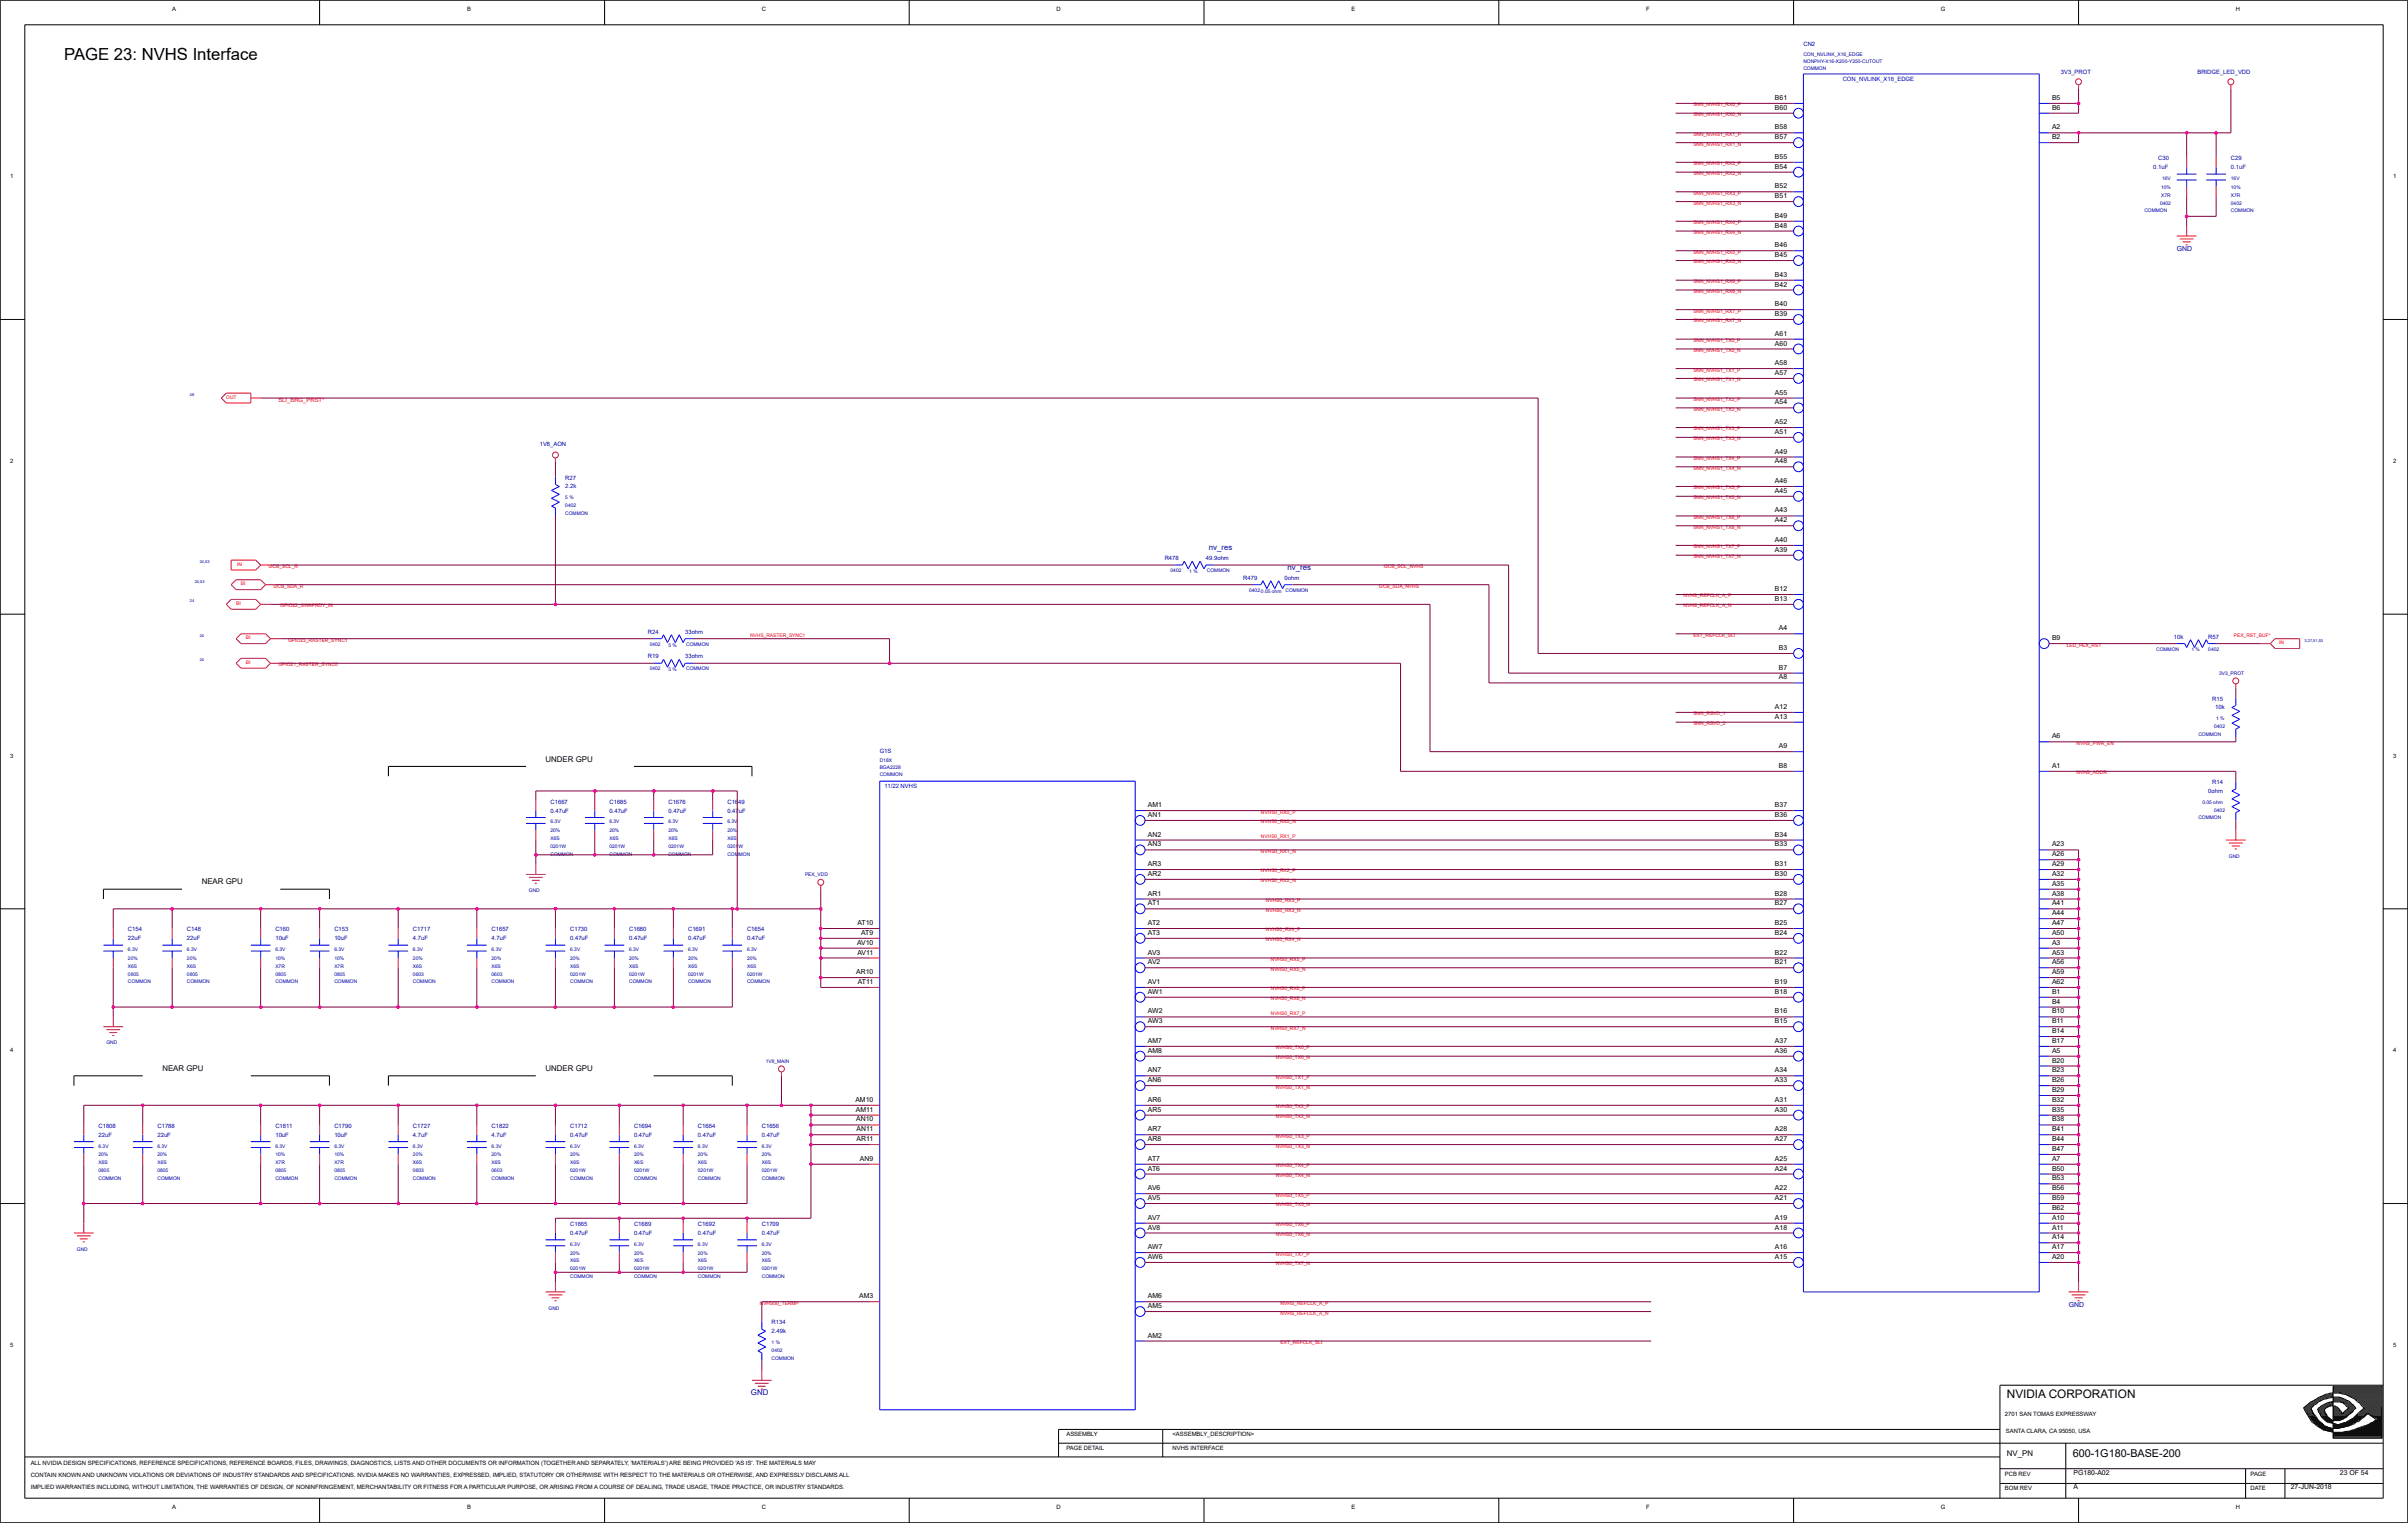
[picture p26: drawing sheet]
<svg xmlns="http://www.w3.org/2000/svg" width="158mm" height="100mm" viewBox="0 0 158 100" stroke-linecap="round" stroke-linejoin="round" font-family="sans-serif">
<defs><g id="words">
<text font-size="1.1" x="4.2" y="4">PAGE 23: NVHS Interface</text>
<text font-size=".8" x="131.7" y="91.8">NVIDIA CORPORATION</text>
<text font-size=".7" x="136.1" y="95.7">600-1G180-BASE-200</text>
<g font-size=".5">
<text x="116.5" y="11.1">B54</text>
<text x="116.5" y="10.4">B55</text>
<text x="116.5" y="9.1">B57</text>
<text x="116.5" y="8.5">B58</text>
<text x="116.5" y="7.2">B60</text>
<text x="116.5" y="6.6">B61</text>
<text x="134.7" y="9.1">B2</text>
<text x="134.7" y="8.5">A2</text>
<text x="134.7" y="7.2">B6</text>
<text x="134.7" y="6.6">B5</text>
<text x="116.5" y="16.9">B45</text>
<text x="116.5" y="16.2">B46</text>
<text x="116.5" y="14.9">B48</text>
<text x="116.5" y="14.3">B49</text>
<text x="116.5" y="13">B51</text>
<text x="116.5" y="12.4">B52</text>
<text x="116.5" y="24">A58</text>
<text x="116.5" y="22.7">A60</text>
<text x="116.5" y="22">A61</text>
<text x="116.5" y="20.8">B39</text>
<text x="116.5" y="20.1">B40</text>
<text x="116.5" y="18.8">B42</text>
<text x="116.5" y="18.2">B43</text>
<text x="116.5" y="29.8">A49</text>
<text x="116.5" y="28.5">A51</text>
<text x="116.5" y="27.9">A52</text>
<text x="116.5" y="26.6">A54</text>
<text x="116.5" y="25.9">A55</text>
<text x="116.5" y="24.6">A57</text>
<text x="116.5" y="35.6">A40</text>
<text x="116.5" y="34.3">A42</text>
<text x="116.5" y="33.7">A43</text>
<text x="116.5" y="32.4">A45</text>
<text x="116.5" y="31.7">A46</text>
<text x="116.5" y="30.4">A48</text>
<text x="116.5" y="39.5">B13</text>
<text x="116.5" y="38.8">B12</text>
<text x="116.5" y="36.2">A39</text>
<text x="116.8" y="41.4">A4</text>
<text x="116.5" y="47.2">A13</text>
<text x="116.5" y="46.6">A12</text>
<text x="116.8" y="44.6">A8</text>
<text x="116.8" y="44">B7</text>
<text x="116.8" y="42.7">B3</text>
<text x="134.7" y="42">B9</text>
<text x="35.8" y="50">UNDER GPU</text>
<text x="75.4" y="53.7">AN1</text>
<text x="75.4" y="53">AM1</text>
<text x="116.5" y="53.7">B36</text>
<text x="116.5" y="53">B37</text>
<text x="116.8" y="50.4">B8</text>
<text x="116.8" y="49.1">A9</text>
<text x="134.7" y="50.4">A1</text>
<text x="134.7" y="48.5">A6</text>
<text x="13.2" y="58.1">NEAR GPU</text>
<text x="75.4" y="59.5">AT1</text>
<text x="75.4" y="58.8">AR1</text>
<text x="75.4" y="57.5">AR2</text>
<text x="75.4" y="56.9">AR3</text>
<text x="75.4" y="55.6">AN3</text>
<text x="75.4" y="54.9">AN2</text>
<text x="116.5" y="59.5">B27</text>
<text x="116.5" y="58.8">B28</text>
<text x="116.5" y="57.5">B30</text>
<text x="116.5" y="56.9">B31</text>
<text x="116.5" y="55.6">B33</text>
<text x="116.5" y="54.9">B34</text>
<text x="134.7" y="59.5">A41</text>
<text x="134.7" y="58.8">A38</text>
<text x="134.7" y="58.2">A35</text>
<text x="134.7" y="57.5">A32</text>
<text x="134.7" y="56.9">A29</text>
<text x="134.7" y="56.2">A26</text>
<text x="134.7" y="55.6">A23</text>
<text x="56.2" y="64">AR10</text>
<text x="56.3" y="62">AV10</text>
<text x="56.3" y="60.8">AT10</text>
<text x="56.3" y="62.7">AV11</text>
<text x="56.3" y="64.6">AT11</text>
<text x="56.5" y="61.4">AT9</text>
<text x="75.4" y="65.3">AW1</text>
<text x="75.4" y="64.6">AV1</text>
<text x="75.4" y="63.3">AV2</text>
<text x="75.4" y="62.7">AV3</text>
<text x="75.4" y="61.4">AT3</text>
<text x="75.4" y="60.8">AT2</text>
<text x="116.5" y="65.3">B18</text>
<text x="116.5" y="64.6">B19</text>
<text x="116.5" y="63.3">B21</text>
<text x="116.5" y="62.7">B22</text>
<text x="116.5" y="61.4">B24</text>
<text x="116.5" y="60.8">B25</text>
<text x="134.7" y="65.9">B4</text>
<text x="134.7" y="65.3">B1</text>
<text x="134.7" y="64.6">A62</text>
<text x="134.7" y="64">A59</text>
<text x="134.7" y="63.3">A56</text>
<text x="134.7" y="62.7">A53</text>
<text x="134.7" y="62">A3</text>
<text x="134.7" y="61.4">A50</text>
<text x="134.7" y="60.8">A47</text>
<text x="134.7" y="60.1">A44</text>
<text x="10.7" y="70.3">NEAR GPU</text>
<text x="35.8" y="70.3">UNDER GPU</text>
<text x="75.4" y="71.1">AN6</text>
<text x="75.4" y="70.4">AN7</text>
<text x="75.4" y="69.1">AM8</text>
<text x="75.4" y="68.5">AM7</text>
<text x="75.4" y="67.2">AW3</text>
<text x="75.4" y="66.6">AW2</text>
<text x="116.5" y="71.1">A33</text>
<text x="116.5" y="70.4">A34</text>
<text x="116.5" y="69.1">A36</text>
<text x="116.5" y="68.5">A37</text>
<text x="116.5" y="67.2">B15</text>
<text x="116.5" y="66.6">B16</text>
<text x="134.7" y="71.7">B29</text>
<text x="134.7" y="71.1">B26</text>
<text x="134.7" y="70.4">B23</text>
<text x="134.7" y="69.8">B20</text>
<text x="134.7" y="69.1">A5</text>
<text x="134.7" y="68.5">B17</text>
<text x="134.7" y="67.8">B14</text>
<text x="134.7" y="67.2">B11</text>
<text x="134.7" y="66.6">B10</text>
<text x="56.2" y="72.4">AM10</text>
<text x="56.2" y="73">AM11</text>
<text x="56.2" y="73.7">AN10</text>
<text x="56.2" y="74.9">AR11</text>
<text x="56.2" y="74.3">AN11</text>
<text x="56.5" y="76.2">AN9</text>
<text x="75.4" y="76.9">AT6</text>
<text x="75.4" y="76.2">AT7</text>
<text x="75.4" y="74.9">AR8</text>
<text x="75.4" y="74.3">AR7</text>
<text x="75.4" y="73">AR5</text>
<text x="75.4" y="72.4">AR6</text>
<text x="116.5" y="76.9">A24</text>
<text x="116.5" y="76.2">A25</text>
<text x="116.5" y="74.9">A27</text>
<text x="116.5" y="74.3">A28</text>
<text x="116.5" y="73">A30</text>
<text x="116.5" y="72.4">A31</text>
<text x="134.7" y="77.5">B53</text>
<text x="134.7" y="76.9">B50</text>
<text x="134.7" y="76.2">A7</text>
<text x="134.7" y="75.6">B47</text>
<text x="134.7" y="74.9">B44</text>
<text x="134.7" y="74.3">B41</text>
<text x="134.7" y="73.7">B38</text>
<text x="134.7" y="73">B35</text>
<text x="134.7" y="72.4">B32</text>
<text x="75.4" y="82.7">AW6</text>
<text x="75.4" y="82">AW7</text>
<text x="75.4" y="80.7">AV8</text>
<text x="75.4" y="80.1">AV7</text>
<text x="75.4" y="78.8">AV5</text>
<text x="75.4" y="78.2">AV6</text>
<text x="116.5" y="82.7">A15</text>
<text x="116.5" y="82">A16</text>
<text x="116.5" y="80.7">A18</text>
<text x="116.5" y="80.1">A19</text>
<text x="116.5" y="78.8">A21</text>
<text x="116.5" y="78.2">A22</text>
<text x="134.7" y="82.7">A20</text>
<text x="134.7" y="82">A17</text>
<text x="134.7" y="81.4">A14</text>
<text x="134.7" y="80.7">A11</text>
<text x="134.7" y="80.1">A10</text>
<text x="134.7" y="79.5">B62</text>
<text x="134.7" y="78.8">B59</text>
<text x="134.7" y="78.2">B56</text>
<text x="56.4" y="85.3">AM3</text>
<text x="75.4" y="87.8">AM2</text>
<text x="75.4" y="85.9">AM5</text>
<text x="75.4" y="85.3">AM6</text>
<text x="131.7" y="95.6">NV_PN</text>
<text x="136.1" y="97.8">A</text>
<text x="136.1" y="96.8">PG180-A02</text>
<text x="150.4" y="97.8">27-JUN-2018</text>
<text x="153.6" y="96.8">23 OF 54</text>
</g>
<g font-size=".5" fill="#0000a0">
<text x="142.9" y="16.5">GND</text>
<text x="79.4" y="36.1">nv_res</text>
<text x="84.5" y="37.4">nv_res</text>
<text x="135.8" y="85.8">GND</text>
<text x="49.3" y="91.6">GND</text>
</g>
<g font-size=".4">
<text x="11.3" y=".7">A</text>
<text x="30.7" y=".7">B</text>
<text x="50" y=".7">C</text>
<text x="69.4" y=".7">D</text>
<text x="88.7" y=".7">E</text>
<text x="108.1" y=".7">F</text>
<text x="127.4" y=".7">G</text>
<text x="146.8" y=".7">H</text>
<text x=".7" y="11.7">1</text>
<text x="157.1" y="11.7">1</text>
<text x=".7" y="30.4">2</text>
<text x="157.1" y="30.4">2</text>
<text x=".7" y="49.8">3</text>
<text x="157.1" y="49.8">3</text>
<text x=".7" y="69.1">4</text>
<text x="157.1" y="69.1">4</text>
<text x=".7" y="88.5">5</text>
<text x="157.1" y="88.5">5</text>
<text x="70" y="95.2">PAGE DETAIL</text>
<text x="70" y="94.3">ASSEMBLY</text>
<text x="77" y="94.3">&lt;ASSEMBLY_DESCRIPTION&gt;</text>
<text x="77" y="95.2">NVHS INTERFACE</text>
<text x="131.6" y="93">2701 SAN TOMAS EXPRESSWAY</text>
<text x="131.7" y="94.1">SANTA CLARA, CA 95050, USA</text>
<text x="2" y="97">CONTAIN KNOWN AND UNKNOWN VIOLATIONS OR DEVIATIONS OF INDUSTRY STANDARDS AND SPECIFICATIONS. NVIDIA MAKES NO WARRANTIES, EXPRESSED, IMPLIED, STATUTORY OR OTHERWISE WITH RESPECT TO THE MATERIALS OR OTHERWISE, AND EXPRESSLY DISCLAIMS ALL</text>
<text x="2" y="96.2">ALL NVIDIA DESIGN SPECIFICATIONS, REFERENCE SPECIFICATIONS, REFERENCE BOARDS, FILES, DRAWINGS, DIAGNOSTICS, LISTS AND OTHER DOCUMENTS OR INFORMATION (TOGETHER AND SEPARATELY, 'MATERIALS') ARE BEING PROVIDED 'AS IS'. THE MATERIALS MAY</text>
<text x="2" y="97.8">IMPLIED WARRANTIES INCLUDING, WITHOUT LIMITATION, THE WARRANTIES OF DESIGN, OF NONINFRINGEMENT, MERCHANTABILITY OR FITNESS FOR A PARTICULAR PURPOSE, OR ARISING FROM A COURSE OF DEALING, TRADE USAGE, TRADE PRACTICE, OR INDUSTRY STANDARDS.</text>
<text x="11.3" y="99.1">A</text>
<text x="30.7" y="99.1">B</text>
<text x="50" y="99.1">C</text>
<text x="69.4" y="99.1">D</text>
<text x="88.7" y="99.1">E</text>
<text x="108.1" y="99.1">F</text>
<text x="127.4" y="99.1">G</text>
<text x="131.6" y="97.9">BOM REV</text>
<text x="131.6" y="96.9">PCB REV</text>
<text x="146.8" y="99.1">H</text>
<text x="147.7" y="96.9">PAGE</text>
<text x="147.7" y="97.9">DATE</text>
</g>
<g font-size=".4" fill="#0000a0">
<text x="118.4" y="3">CN2</text>
<text x="135.3" y="4.9">3V3_PROT</text>
<text x="144.3" y="4.9">BRIDGE_LED_VDD</text>
<text x="141.4" y="11.1">0.1uF</text>
<text x="141.7" y="10.5">C30</text>
<text x="146.4" y="10.5">C29</text>
<text x="146.4" y="11.1">0.1uF</text>
<text x="35.4" y="29.3">1V8_AON</text>
<text x="37.1" y="31.5">R27</text>
<text x="37.1" y="32.1">2.2k</text>
<text x="42.5" y="41.6">R24</text>
<text x="45" y="41.6">33ohm</text>
<text x="76.5" y="36.8">R478</text>
<text x="79.2" y="36.8">49.9ohm</text>
<text x="81.6" y="38.1">R479</text>
<text x="84.3" y="38.1">0ohm</text>
<text x="142.7" y="41.9">10k</text>
<text x="145" y="41.9">R57</text>
<text x="42.5" y="43.2">R19</text>
<text x="45" y="43.2">33ohm</text>
<text x="145.2" y="46">R15</text>
<text x="145.4" y="46.6">10k</text>
<text x="36.1" y="52.8">C1667</text>
<text x="36.1" y="53.4">0.47uF</text>
<text x="40" y="52.8">C1685</text>
<text x="40" y="53.4">0.47uF</text>
<text x="43.9" y="52.8">C1676</text>
<text x="43.9" y="53.4">0.47uF</text>
<text x="47.8" y="52.8">C1649</text>
<text x="47.8" y="53.4">0.47uF</text>
<text x="57.8" y="49.4">G1S</text>
<text x="145" y="52.1">0ohm</text>
<text x="145.2" y="51.5">R14</text>
<text x="8.4" y="61.2">C154</text>
<text x="8.4" y="61.8">22uF</text>
<text x="12.3" y="61.2">C148</text>
<text x="12.3" y="61.8">22uF</text>
<text x="18.1" y="61.2">C160</text>
<text x="18.1" y="61.8">10uF</text>
<text x="21.9" y="61.2">C153</text>
<text x="21.9" y="61.8">10uF</text>
<text x="27.1" y="61.2">C1717</text>
<text x="27.1" y="61.8">4.7uF</text>
<text x="32.3" y="61.2">C1657</text>
<text x="32.3" y="61.8">4.7uF</text>
<text x="37.4" y="61.2">C1730</text>
<text x="37.4" y="61.8">0.47uF</text>
<text x="41.3" y="61.2">C1680</text>
<text x="41.3" y="61.8">0.47uF</text>
<text x="45.2" y="61.2">C1691</text>
<text x="45.2" y="61.8">0.47uF</text>
<text x="49" y="61.2">C1654</text>
<text x="49" y="61.8">0.47uF</text>
<text x="6.5" y="74.1">C1808</text>
<text x="6.5" y="74.7">22uF</text>
<text x="10.3" y="74.1">C1788</text>
<text x="10.3" y="74.7">22uF</text>
<text x="18.1" y="74.1">C1811</text>
<text x="18.1" y="74.7">10uF</text>
<text x="21.9" y="74.1">C1790</text>
<text x="21.9" y="74.7">10uF</text>
<text x="27.1" y="74.1">C1727</text>
<text x="27.1" y="74.7">4.7uF</text>
<text x="32.3" y="74.1">C1822</text>
<text x="32.3" y="74.7">4.7uF</text>
<text x="37.4" y="74.1">C1712</text>
<text x="37.4" y="74.7">0.47uF</text>
<text x="41.6" y="74.1">C1694</text>
<text x="41.6" y="74.7">0.47uF</text>
<text x="45.8" y="74.1">C1664</text>
<text x="45.8" y="74.7">0.47uF</text>
<text x="50" y="74.1">C1656</text>
<text x="50" y="74.7">0.47uF</text>
<text x="37.4" y="80.5">C1665</text>
<text x="37.4" y="81.1">0.47uF</text>
<text x="41.6" y="80.5">C1689</text>
<text x="41.6" y="81.1">0.47uF</text>
<text x="45.8" y="80.5">C1692</text>
<text x="45.8" y="81.1">0.47uF</text>
<text x="50" y="80.5">C1709</text>
<text x="50" y="81.1">0.47uF</text>
<text x="50.7" y="87">R134</text>
<text x="50.7" y="87.6">2.49k</text>
</g>
<g font-size=".4" fill="#00f">
<text x="121" y="5.3">CON_NVLINK_X16_EDGE</text>
<text x="58.1" y="51.8">11/22 NVHS</text>
</g>
<text font-size=".4" fill="#f00" x="18.3" y="26.4">SLI_BRG_PRST*</text>
<g font-size=".3" fill="#0000a0">
<text x="118.4" y="4.6">COMMON</text>
<text x="118.4" y="4.1">NONPHY-X16-X200-Y250-CUTOUT</text>
<text x="118.4" y="3.7">CON_NVLINK_X16_EDGE</text>
<text x="141.9" y="11.8">16V</text>
<text x="146.4" y="11.8">16V</text>
<text x="140.8" y="13.9">COMMON</text>
<text x="141.8" y="13.4">0402</text>
<text x="141.9" y="12.9">X7R</text>
<text x="141.9" y="12.4">10%</text>
<text x="146.4" y="13.9">COMMON</text>
<text x="146.4" y="13.4">0402</text>
<text x="146.4" y="12.4">10%</text>
<text x="146.4" y="12.9">X7R</text>
<text x="12.5" y="26">48</text>
<text x="37.1" y="33.8">COMMON</text>
<text x="37.1" y="33.3">0402</text>
<text x="37.1" y="32.8">5 %</text>
<text x="12.5" y="39.6">24</text>
<text x="12.8" y="38.3">24,53</text>
<text x="13.1" y="37">24,53</text>
<text x="13.1" y="41.8">24</text>
<text x="76.8" y="37.6">0402</text>
<text x="78.1" y="37.6">1 %</text>
<text x="79.2" y="37.6">COMMON</text>
<text x="82" y="38.8">0402</text>
<text x="82.8" y="38.9">0.05 ohm</text>
<text x="84.4" y="38.8">COMMON</text>
<text x="13.1" y="43.4">24</text>
<text x="42.7" y="44">0402</text>
<text x="42.7" y="42.4">0402</text>
<text x="43.9" y="44.1">5 %</text>
<text x="43.9" y="42.5">5 %</text>
<text x="45" y="44">COMMON</text>
<text x="45" y="42.4">COMMON</text>
<text x="141.5" y="42.7">COMMON</text>
<text x="143.9" y="42.8">1 %</text>
<text x="145" y="42.7">0402</text>
<text x="145.4" y="47.8">0402</text>
<text x="145.5" y="47.3">1 %</text>
<text x="145.7" y="44.3">3V3_PROT</text>
<text x="151.3" y="42.1">3,27,51,53</text>
<text x="57.8" y="50.5">BGA2228</text>
<text x="57.8" y="50.1">D18X</text>
<text x="57.8" y="51">COMMON</text>
<text x="144.3" y="53.8">COMMON</text>
<text x="144.3" y="48.3">COMMON</text>
<text x="144.6" y="52.8">0.05 ohm</text>
<text x="145.4" y="53.3">0402</text>
<text x="34.7" y="58.6">GND</text>
<text x="36.1" y="56.2">COMMON</text>
<text x="36.1" y="55.2">X6S</text>
<text x="36.1" y="54.1">6.3V</text>
<text x="36.1" y="54.7">20%</text>
<text x="36.1" y="55.7">0201W</text>
<text x="40" y="56.2">COMMON</text>
<text x="40" y="55.2">X6S</text>
<text x="40" y="54.1">6.3V</text>
<text x="40" y="54.7">20%</text>
<text x="40" y="55.7">0201W</text>
<text x="43.9" y="56.2">COMMON</text>
<text x="43.9" y="55.2">X6S</text>
<text x="43.9" y="54.1">6.3V</text>
<text x="43.9" y="54.7">20%</text>
<text x="43.9" y="55.7">0201W</text>
<text x="47.8" y="56.2">COMMON</text>
<text x="47.8" y="55.2">X6S</text>
<text x="47.8" y="54.1">6.3V</text>
<text x="47.8" y="54.7">20%</text>
<text x="47.8" y="55.7">0201W</text>
<text x="52.8" y="57.6">PEX_VDD</text>
<text x="146.3" y="56.3">GND</text>
<text x="8.4" y="64.6">COMMON</text>
<text x="8.4" y="62.5">6.3V</text>
<text x="8.4" y="64.1">0805</text>
<text x="8.4" y="63.6">X6S</text>
<text x="8.4" y="63">20%</text>
<text x="12.3" y="64.6">COMMON</text>
<text x="12.3" y="62.5">6.3V</text>
<text x="12.3" y="63.6">X6S</text>
<text x="12.3" y="63">20%</text>
<text x="12.3" y="64.1">0805</text>
<text x="18.1" y="64.6">COMMON</text>
<text x="18.1" y="64.1">0805</text>
<text x="18.1" y="63.6">X7R</text>
<text x="18.1" y="62.5">6.3V</text>
<text x="18.1" y="63">10%</text>
<text x="21.9" y="64.6">COMMON</text>
<text x="21.9" y="63">10%</text>
<text x="21.9" y="62.5">6.3V</text>
<text x="21.9" y="64.1">0805</text>
<text x="21.9" y="63.6">X7R</text>
<text x="27.1" y="64.6">COMMON</text>
<text x="27.1" y="63.6">X6S</text>
<text x="27.1" y="63">20%</text>
<text x="27.1" y="64.1">0603</text>
<text x="27.1" y="62.5">6.3V</text>
<text x="32.3" y="64.6">COMMON</text>
<text x="32.3" y="62.5">6.3V</text>
<text x="32.3" y="64.1">0603</text>
<text x="32.3" y="63.6">X6S</text>
<text x="32.3" y="63">20%</text>
<text x="37.4" y="64.6">COMMON</text>
<text x="37.4" y="63.6">X6S</text>
<text x="37.4" y="63">20%</text>
<text x="37.4" y="64.1">0201W</text>
<text x="37.4" y="62.5">6.3V</text>
<text x="41.3" y="64.6">COMMON</text>
<text x="41.3" y="62.5">6.3V</text>
<text x="41.3" y="63.6">X6S</text>
<text x="41.3" y="63">20%</text>
<text x="41.3" y="64.1">0201W</text>
<text x="45.2" y="64.6">COMMON</text>
<text x="45.2" y="63.6">X6S</text>
<text x="45.2" y="62.5">6.3V</text>
<text x="45.2" y="63">20%</text>
<text x="45.2" y="64.1">0201W</text>
<text x="49" y="64.6">COMMON</text>
<text x="49" y="63.6">X6S</text>
<text x="49" y="62.5">6.3V</text>
<text x="49" y="63">20%</text>
<text x="49" y="64.1">0201W</text>
<text x="7" y="68.6">GND</text>
<text x="50.3" y="69.8">1V8_MAIN</text>
<text x="6.5" y="77.5">COMMON</text>
<text x="6.5" y="77">0805</text>
<text x="6.5" y="76.5">X6S</text>
<text x="6.5" y="75.9">20%</text>
<text x="6.5" y="75.4">6.3V</text>
<text x="10.3" y="77.5">COMMON</text>
<text x="10.3" y="77">0805</text>
<text x="10.3" y="76.5">X6S</text>
<text x="10.3" y="75.4">6.3V</text>
<text x="10.3" y="75.9">20%</text>
<text x="18.1" y="77.5">COMMON</text>
<text x="18.1" y="75.9">10%</text>
<text x="18.1" y="76.5">X7R</text>
<text x="18.1" y="77">0805</text>
<text x="18.1" y="75.4">6.3V</text>
<text x="21.9" y="77.5">COMMON</text>
<text x="21.9" y="77">0805</text>
<text x="21.9" y="75.9">10%</text>
<text x="21.9" y="76.5">X7R</text>
<text x="21.9" y="75.4">6.3V</text>
<text x="27.1" y="77.5">COMMON</text>
<text x="27.1" y="76.5">X6S</text>
<text x="27.1" y="77">0603</text>
<text x="27.1" y="75.9">20%</text>
<text x="27.1" y="75.4">6.3V</text>
<text x="32.3" y="77.5">COMMON</text>
<text x="32.3" y="77">0603</text>
<text x="32.3" y="75.9">20%</text>
<text x="32.3" y="76.5">X6S</text>
<text x="32.3" y="75.4">6.3V</text>
<text x="37.4" y="77.5">COMMON</text>
<text x="37.4" y="76.5">X6S</text>
<text x="37.4" y="75.4">6.3V</text>
<text x="37.4" y="75.9">20%</text>
<text x="37.4" y="77">0201W</text>
<text x="41.6" y="77.5">COMMON</text>
<text x="41.6" y="76.5">X6S</text>
<text x="41.6" y="75.4">6.3V</text>
<text x="41.6" y="75.9">20%</text>
<text x="41.6" y="77">0201W</text>
<text x="45.8" y="77.5">COMMON</text>
<text x="45.8" y="76.5">X6S</text>
<text x="45.8" y="75.4">6.3V</text>
<text x="45.8" y="75.9">20%</text>
<text x="45.8" y="77">0201W</text>
<text x="50" y="77.5">COMMON</text>
<text x="50" y="76.5">X6S</text>
<text x="50" y="75.4">6.3V</text>
<text x="50" y="75.9">20%</text>
<text x="50" y="77">0201W</text>
<text x="5" y="82.1">GND</text>
<text x="37.4" y="83.9">COMMON</text>
<text x="37.4" y="82.9">X6S</text>
<text x="37.4" y="81.8">6.3V</text>
<text x="37.4" y="82.4">20%</text>
<text x="37.4" y="83.4">0201W</text>
<text x="41.6" y="83.9">COMMON</text>
<text x="41.6" y="82.9">X6S</text>
<text x="41.6" y="81.8">6.3V</text>
<text x="41.6" y="82.4">20%</text>
<text x="41.6" y="83.4">0201W</text>
<text x="45.8" y="83.9">COMMON</text>
<text x="45.8" y="82.9">X6S</text>
<text x="45.8" y="81.8">6.3V</text>
<text x="45.8" y="82.4">20%</text>
<text x="45.8" y="83.4">0201W</text>
<text x="50" y="83.9">COMMON</text>
<text x="50" y="82.9">X6S</text>
<text x="50" y="81.8">6.3V</text>
<text x="50" y="82.4">20%</text>
<text x="50" y="83.4">0201W</text>
<text x="36" y="86">GND</text>
<text x="50.7" y="89.3">COMMON</text>
<text x="50.7" y="88.3">1 %</text>
<text x="50.7" y="88.8">0402</text>
</g>
<g font-size=".3" fill="#f00">
<text x="111.2" y="7.6">SNN_NVHS1_RX0_N</text>
<text x="111.2" y="7">SNN_NVHS1_RX0_P</text>
<text x="111.2" y="9.6">SNN_NVHS1_RX1_N</text>
<text x="111.2" y="8.9">SNN_NVHS1_RX1_P</text>
<text x="111.2" y="11.5">SNN_NVHS1_RX2_N</text>
<text x="111.2" y="10.9">SNN_NVHS1_RX2_P</text>
<text x="111.2" y="13.4">SNN_NVHS1_RX3_N</text>
<text x="111.2" y="12.8">SNN_NVHS1_RX3_P</text>
<text x="111.2" y="15.4">SNN_NVHS1_RX4_N</text>
<text x="111.2" y="14.7">SNN_NVHS1_RX4_P</text>
<text x="111.2" y="17.3">SNN_NVHS1_RX5_N</text>
<text x="111.2" y="16.7">SNN_NVHS1_RX5_P</text>
<text x="111.2" y="19.2">SNN_NVHS1_RX6_N</text>
<text x="111.2" y="18.6">SNN_NVHS1_RX6_P</text>
<text x="111.2" y="21.2">SNN_NVHS1_RX7_N</text>
<text x="111.2" y="20.5">SNN_NVHS1_RX7_P</text>
<text x="111.2" y="23.1">SNN_NVHS1_TX0_N</text>
<text x="111.2" y="22.5">SNN_NVHS1_TX0_P</text>
<text x="14.9" y="26.2">OUT</text>
<text x="111.2" y="25">SNN_NVHS1_TX1_N</text>
<text x="111.2" y="24.4">SNN_NVHS1_TX1_P</text>
<text x="111.2" y="27">SNN_NVHS1_TX2_N</text>
<text x="111.2" y="26.3">SNN_NVHS1_TX2_P</text>
<text x="111.2" y="28.9">SNN_NVHS1_TX3_N</text>
<text x="111.2" y="28.3">SNN_NVHS1_TX3_P</text>
<text x="111.2" y="30.9">SNN_NVHS1_TX4_N</text>
<text x="111.2" y="30.2">SNN_NVHS1_TX4_P</text>
<text x="111.2" y="32.8">SNN_NVHS1_TX5_N</text>
<text x="111.2" y="32.1">SNN_NVHS1_TX5_P</text>
<text x="111.2" y="34.7">SNN_NVHS1_TX6_N</text>
<text x="111.2" y="34.1">SNN_NVHS1_TX6_P</text>
<text x="15.5" y="39.7">BI</text>
<text x="15.6" y="37.1">IN</text>
<text x="15.8" y="38.4">BI</text>
<text x="16.1" y="42">BI</text>
<text x="17.6" y="37.3">I2CB_SCL_R</text>
<text x="17.9" y="38.6">I2CB_SDA_R</text>
<text x="18.4" y="39.9">GPIO22_SWAPRDY_IN</text>
<text x="49.2" y="41.8">NVHS_RASTER_SYNC1</text>
<text x="90.5" y="38.6">I2CB_SDA_NVHS</text>
<text x="90.8" y="37.3">I2CB_SCL_NVHS</text>
<text x="110.5" y="39.9">NVHS_REFCLK_A_N</text>
<text x="110.5" y="39.2">NVHS_REFCLK_A_P</text>
<text x="111.2" y="41.8">EXT_REFCLK_SLI</text>
<text x="111.2" y="36.7">SNN_NVHS1_TX7_N</text>
<text x="111.2" y="36">SNN_NVHS1_TX7_P</text>
<text x="146.6" y="41.8">PEX_RST_BUF*</text>
<text x="16.1" y="43.6">BI</text>
<text x="18.3" y="43.8">GPIO21_RASTER_SYNC0</text>
<text x="18.9" y="42.1">GPIO23_RASTER_SYNC1</text>
<text x="111.2" y="47">SNN_RSVD_1</text>
<text x="111.2" y="47.6">SNN_RSVD_2</text>
<text x="135.7" y="42.5">LED_PEX_RST</text>
<text x="149.6" y="42.3">IN</text>
<text x="82.8" y="53.4">NVHS0_RX0_P</text>
<text x="136.3" y="50.8">NVHS_ADDR</text>
<text x="136.3" y="48.9">NVHS_PWR_EN</text>
<text x="82.8" y="54.1">NVHS0_RX0_N</text>
<text x="82.8" y="56">NVHS0_RX1_N</text>
<text x="82.8" y="55">NVHS0_RX1_P</text>
<text x="82.8" y="57.9">NVHS0_RX2_N</text>
<text x="82.8" y="57.3">NVHS0_RX2_P</text>
<text x="83.1" y="59.9">NVHS0_RX3_N</text>
<text x="83.1" y="59.2">NVHS0_RX3_P</text>
<text x="83.1" y="61.8">NVHS0_RX4_N</text>
<text x="83.1" y="61.2">NVHS0_RX4_P</text>
<text x="83.4" y="63.7">NVHS0_RX5_N</text>
<text x="83.4" y="63.1">NVHS0_RX5_P</text>
<text x="83.4" y="65.7">NVHS0_RX6_N</text>
<text x="83.4" y="65">NVHS0_RX6_P</text>
<text x="83.4" y="67.6">NVHS0_RX7_N</text>
<text x="83.4" y="66.7">NVHS0_RX7_P</text>
<text x="83.7" y="69.6">NVHS0_TX0_N</text>
<text x="83.7" y="68.9">NVHS0_TX0_P</text>
<text x="83.7" y="71.5">NVHS0_TX1_N</text>
<text x="83.7" y="70.8">NVHS0_TX1_P</text>
<text x="83.7" y="73.4">NVHS0_TX2_N</text>
<text x="83.7" y="72.8">NVHS0_TX2_P</text>
<text x="83.7" y="75.4">NVHS0_TX3_N</text>
<text x="83.7" y="74.7">NVHS0_TX3_P</text>
<text x="83.7" y="77.3">NVHS0_TX4_N</text>
<text x="83.7" y="76.7">NVHS0_TX4_P</text>
<text x="83.7" y="79.2">NVHS0_TX5_N</text>
<text x="83.7" y="78.6">NVHS0_TX5_P</text>
<text x="83.7" y="81.2">NVHS0_TX6_N</text>
<text x="83.7" y="80.5">NVHS0_TX6_P</text>
<text x="83.7" y="83.1">NVHS0_TX7_N</text>
<text x="83.7" y="82.5">NVHS0_TX7_P</text>
<text x="49.9" y="85.7">NVHS00_TERMP</text>
<text x="84.1" y="88.3">EXT_REFCLK_SLI</text>
<text x="84.1" y="86.3">NVHS_REFCLK_A_N</text>
<text x="84.1" y="85.7">NVHS_REFCLK_A_P</text>
</g>
</g></defs>
<g fill="none" stroke="#00f" stroke-width=".07">
<path d="M117.7 6.8h.7M117.7 10.7h.7M117.7 8.7h.7M117.7 14.5h.7M117.7 12.6h.7M117.7 18.4h.7M117.7 16.5h.7M118.4 4.9h15.5v79.9h-15.5zM133.9 6.8h.6M133.9 8.7h.6M133.9 7.4h.6M133.9 9.4h.6"/>
<path d="M142.9 11.4h1.3M142.9 11.8h1.3M143.5 11v.4M143.5 11.8v.5M144.8 11.4h1.3M144.8 11.8h1.3M145.5 11v.4M145.5 11.8v.5M36.5 31.3v.5M36.5 33.4v.5M77.1 37.1h.5M79.2 37.1h.5"/>
<path d="M82.3 38.4h.5M84.3 38.4h.5M117.7 33.9h.7M117.7 20.3h.7M117.7 24.2h.7M117.7 22.3h.7M117.7 28.1h.7M117.7 26.1h.7M117.7 30h.7M117.7 31.9h.7M117.7 35.8h.7M117.7 39h.7"/>
<path d="M34.5 53.7h1.3M34.5 54.1h1.3M35.2 53.2v.5M35.2 54.1v.4M38.4 53.7h1.3M38.4 54.1h1.3M39 53.2v.5M39 54.1v.4M42.3 53.7h1.3M42.3 54.1h1.3M42.9 53.2v.5M42.9 54.1v.4"/>
<path d="M42.9 43.6h.5M42.9 41.9h.5M45 43.6h.5M45 41.9h.5M46.1 53.7h1.3M46.1 54.1h1.3M46.8 53.2v.5M46.8 54.1v.4M57.8 51.3h16.7v41.3h-16.7zM74.5 53.2h.7M74.5 55.2h.7M74.5 57.1h.7"/>
<path d="M74.5 59h.7M117.7 53.2h.7M117.7 55.2h.7M117.7 57.1h.7M117.7 59h.7M117.7 50.7h.7M117.7 49.4h.7M117.7 41.6h.7M117.7 44.8h.7M117.7 44.2h.7M117.7 46.8h.7M117.7 47.4h.7"/>
<path d="M133.9 57.1h.6M133.9 59h.6M133.9 48.7h.6M133.9 50.7h.6M133.9 58.4h.6M133.9 57.8h.6M133.9 56.5h.6M133.9 55.8h.6M133.9 59.7h.6M142.9 42.3h.5M145 42.3h.5M146.8 45.8v.5"/>
<path d="M146.8 47.9v.5M146.8 51.3v.5M146.8 53.4v.5M4.9 75h1.2M4.9 75.4h1.2M5.5 74.5v.5M5.5 75.4v.4M6.8 62.1h1.3M6.8 62.5h1.3M7.4 61.6v.5M7.4 62.5v.4M8.7 75h1.3"/>
<path d="M8.7 75.4h1.3M9.4 74.5v.5M9.4 75.4v.4M10.7 62.1h1.3M10.7 62.5h1.3M11.3 61.6v.5M11.3 62.5v.4M16.5 75h1.3M16.5 75.4h1.3M16.5 62.1h1.3M16.5 62.5h1.3M17.1 61.6v.5"/>
<path d="M17.1 62.5v.4M17.1 74.5v.5M17.1 75.4v.4M20.3 75h1.3M20.3 75.4h1.3M20.3 62.1h1.3M20.3 62.5h1.3M21 61.6v.5M21 62.5v.4M21 74.5v.5M21 75.4v.4M25.5 75h1.3"/>
<path d="M25.5 75.4h1.3M25.5 62.1h1.3M25.5 62.5h1.3M26.1 61.6v.5M26.1 62.5v.4M26.1 74.5v.5M26.1 75.4v.4M30.7 75h1.2M30.7 75.4h1.2M30.7 62.1h1.2M30.7 62.5h1.2M31.3 61.6v.5"/>
<path d="M31.3 62.5v.4M31.3 74.5v.5M31.3 75.4v.4M35.8 75h1.3M35.8 75.4h1.3M35.8 62.1h1.3M35.8 62.5h1.3M36.5 61.6v.5M36.5 62.5v.4M36.5 74.5v.5M36.5 75.4v.4M39.7 62.1h1.3"/>
<path d="M39.7 62.5h1.3M40 75h1.3M40 75.4h1.3M40.3 61.6v.5M40.3 62.5v.4M40.7 74.5v.5M40.7 75.4v.4M43.6 62.1h1.2M43.6 62.5h1.2M44.2 75h1.3M44.2 75.4h1.3M44.2 61.6v.5"/>
<path d="M44.2 62.5v.4M44.8 74.5v.5M44.8 75.4v.4M47.4 62.1h1.3M47.4 62.5h1.3M48.1 61.6v.5M48.1 62.5v.4M48.4 75h1.3M48.4 75.4h1.3M49 74.5v.5M49 75.4v.4M74.5 61h.7"/>
<path d="M74.5 62.9h.7M74.5 64.8h.7M74.5 66.8h.7M74.5 68.7h.7M74.5 70.7h.7M74.5 72.6h.7M74.5 74.5h.7M74.5 76.5h.7M74.5 78.4h.7M117.7 61h.7M117.7 62.9h.7M117.7 64.8h.7"/>
<path d="M117.7 66.8h.7M117.7 68.7h.7M117.7 70.7h.7M117.7 72.6h.7M117.7 74.5h.7M117.7 76.5h.7M117.7 78.4h.7M133.9 61h.6M133.9 62.9h.6M133.9 64.8h.6M133.9 66.8h.6M133.9 68.7h.6"/>
<path d="M133.9 70.7h.6M133.9 72.6h.6M133.9 74.5h.6M133.9 76.5h.6M133.9 78.4h.6M133.9 60.3h.6M133.9 64.2h.6M133.9 63.6h.6M133.9 61.6h.6M133.9 62.3h.6M133.9 67.4h.6M133.9 70h.6"/>
<path d="M133.9 68.1h.6M133.9 69.4h.6M133.9 71.3h.6M133.9 71.9h.6M133.9 73.2h.6M133.9 73.9h.6M133.9 75.2h.6M133.9 75.8h.6M133.9 77.1h.6M133.9 77.7h.6M133.9 79h.6M133.9 79.7h.6"/>
<path d="M133.9 66.1h.6M133.9 65.5h.6M35.8 81.4h1.3M35.8 81.8h1.3M36.5 81v.4M36.5 81.8v.5M40 81.4h1.3M40 81.8h1.3M40.7 81v.4M40.7 81.8v.5M44.2 81.4h1.3M44.2 81.8h1.3"/>
<path d="M44.8 81v.4M44.8 81.8v.5M48.4 81.4h1.3M48.4 81.8h1.3M49 81v.4M49 81.8v.5M50 86.8v.5M50 88.8v.6M74.5 80.3h.7M74.5 82.3h.7M74.5 85.5h.7M74.5 88.1h.7"/>
<path d="M117.7 80.3h.7M117.7 82.3h.7M133.9 80.3h.6M133.9 82.3h.6M133.9 81h.6M133.9 81.6h.6M133.9 82.9h.6"/>
<circle cx="118.1" cy="17.1" r=".32"/>
<circle cx="118.1" cy="11.3" r=".32"/>
<circle cx="118.1" cy="9.4" r=".32"/>
<circle cx="118.1" cy="15.2" r=".32"/>
<circle cx="118.1" cy="7.4" r=".32"/>
<circle cx="118.1" cy="19" r=".32"/>
<circle cx="118.1" cy="13.2" r=".32"/>
<circle cx="118.1" cy="26.8" r=".32"/>
<circle cx="118.1" cy="32.6" r=".32"/>
<circle cx="118.1" cy="39.7" r=".32"/>
<circle cx="118.1" cy="22.9" r=".32"/>
<circle cx="118.1" cy="21" r=".32"/>
<circle cx="118.1" cy="24.9" r=".32"/>
<circle cx="118.1" cy="36.5" r=".32"/>
<circle cx="118.1" cy="34.5" r=".32"/>
<circle cx="118.1" cy="30.7" r=".32"/>
<circle cx="118.1" cy="28.7" r=".32"/>
<circle cx="74.8" cy="59.7" r=".32"/>
<circle cx="74.8" cy="53.9" r=".32"/>
<circle cx="74.8" cy="55.8" r=".32"/>
<circle cx="74.8" cy="57.8" r=".32"/>
<circle cx="118.1" cy="59.7" r=".32"/>
<circle cx="118.1" cy="53.9" r=".32"/>
<circle cx="118.1" cy="42.9" r=".32"/>
<circle cx="118.1" cy="55.8" r=".32"/>
<circle cx="118.1" cy="57.8" r=".32"/>
<circle cx="134.2" cy="42.3" r=".32"/>
<circle cx="74.8" cy="65.5" r=".32"/>
<circle cx="74.8" cy="67.4" r=".32"/>
<circle cx="74.8" cy="79" r=".32"/>
<circle cx="74.8" cy="73.2" r=".32"/>
<circle cx="74.8" cy="61.6" r=".32"/>
<circle cx="74.8" cy="77.1" r=".32"/>
<circle cx="74.8" cy="71.3" r=".32"/>
<circle cx="74.8" cy="63.6" r=".32"/>
<circle cx="74.8" cy="69.4" r=".32"/>
<circle cx="74.8" cy="75.2" r=".32"/>
<circle cx="118.1" cy="65.5" r=".32"/>
<circle cx="118.1" cy="73.2" r=".32"/>
<circle cx="118.1" cy="61.6" r=".32"/>
<circle cx="118.1" cy="67.4" r=".32"/>
<circle cx="118.1" cy="79" r=".32"/>
<circle cx="118.1" cy="77.1" r=".32"/>
<circle cx="118.1" cy="71.3" r=".32"/>
<circle cx="118.1" cy="75.2" r=".32"/>
<circle cx="118.1" cy="69.4" r=".32"/>
<circle cx="118.1" cy="63.6" r=".32"/>
<circle cx="74.8" cy="82.9" r=".32"/>
<circle cx="74.8" cy="81" r=".32"/>
<circle cx="74.8" cy="86.1" r=".32"/>
<circle cx="118.1" cy="82.9" r=".32"/>
<circle cx="118.1" cy="81" r=".32"/>
</g>
<g fill="none" stroke="#f00" stroke-width=".07">
<path d="M136.5 5.6v.2M142.9 15.5h1.3M143.1 15.7h.9M143.3 15.9h.5M143.5 16.1h.1M143.5 10.3v.7M143.5 12.3v.6M143.5 14.9v.6M145.5 10.3v.7M145.5 12.3v.6M146.4 5.6v.2M14.9 25.8h1.6v.7h-1.6"/>
<path d="M15.2 39.4h1.6M15.5 38.7h1.6M15.5 38.1h1.6M16.5 26.1h.6M16.8 36.8h-1.6v.6h1.6M17.1 39.7h.7M17.1 37.1h.7M17.4 38.4h.7M36.5 30.1v.2M15.2 40h1.6M15.8 43.9h1.6M15.8 43.2h1.6"/>
<path d="M15.8 42.3h1.6M15.8 41.6h1.6M17.8 43.6h.6M17.8 41.9h.6M34.5 57.4h1.3M34.7 57.6h.9M34.9 57.8h.5M35.1 58h.1M35.2 52.6v.6M35.2 54.5v.7M35.2 56.8v.6M39 52.6v.6"/>
<path d="M39 54.5v.7M42.9 52.6v.6M42.9 54.5v.7M46.8 52.6v.6M46.8 54.5v.7M53.9 58.1v.3M146.1 55.2h1.3M146.3 55.4h.9M146.5 55.6h.5M146.7 55.8h.1M146.8 44.9v.3M146.8 54.5v.7"/>
<path d="M148.4 42.3h.6M149.4 41.9h1.6v.7h-1.6M5.5 73.9v.6M5.5 75.8v.7M6.8 67.4h1.3M7 67.6h.9M7.2 67.8h.5M7.4 68h.1M7.4 61v.6M7.4 62.9v.7M7.4 66.8v.6M9.4 73.9v.6"/>
<path d="M9.4 75.8v.7M11.3 61v.6M11.3 62.9v.7M17.1 61v.6M17.1 62.9v.7M17.1 73.9v.6M17.1 75.8v.7M21 61v.6M21 62.9v.7M21 73.9v.6M21 75.8v.7M26.1 61v.6"/>
<path d="M26.1 62.9v.7M26.1 73.9v.6M26.1 75.8v.7M31.3 61v.6M31.3 62.9v.7M31.3 73.9v.6M31.3 75.8v.7M36.5 61v.6M36.5 62.9v.7M36.5 73.9v.6M36.5 75.8v.7M40.3 61v.6"/>
<path d="M40.3 62.9v.7M40.7 73.9v.6M40.7 75.8v.7M44.2 61v.6M44.2 62.9v.7M44.8 73.9v.6M44.8 75.8v.7M48.1 61v.6M48.1 62.9v.7M49 73.9v.6M49 75.8v.7M51.3 70.4v.3"/>
<path d="M57.1 76.5h.7M57.1 75.2h.7M57.1 74.5h.7M57.1 73.9h.7M57.1 73.2h.7M57.1 72.6h.7M57.1 64.8h.7M57.1 64.2h.7M57.1 62.9h.7M57.1 62.3h.7M57.1 61.6h.7M57.1 61h.7"/>
<path d="M4.9 81h1.2M5 81.2h1M5.2 81.4h.6M5.4 81.6h.2M5.5 80.3v.7M35.8 84.8h1.3M36 85h.9M36.2 85.2h.5M36.4 85.4h.1M36.5 80.3v.7M36.5 82.3v.6M36.5 84.2v.6"/>
<path d="M40.7 80.3v.7M40.7 82.3v.6M44.8 80.3v.7M44.8 82.3v.6M49 80.3v.7M49 82.3v.6M49.4 90.7h1.3M49.6 90.8h.9M49.8 91h.5M49.9 91.2h.2M50 90v.7M57.1 85.5h.7"/>
<path d="M135.8 84.8h1.3M136 85h.9M136.2 85.2h.5M136.4 85.4h.1M136.5 84.2v.6"/>
<circle cx="136.5" cy="5.4" r=".19"/>
<circle cx="146.4" cy="5.4" r=".19"/>
<circle cx="36.5" cy="29.9" r=".19"/>
<circle cx="53.9" cy="57.9" r=".19"/>
<circle cx="146.8" cy="44.7" r=".19"/>
<circle cx="51.3" cy="70.2" r=".19"/>
</g>
<g fill="#000" stroke="#00f" stroke-width=".07">
<path d="M36.2 33.2l.3 .2zM36.2 32.7l.5 .3zM36.2 32.7l.5-.2zM36.2 32.2l.5-.3zM36.2 33.2l.5-.2zM36.2 32.2l.5 .3zM36.5 31.8l.2 .1zM77.7 36.9l-.1 .2zM77.7 36.9l.3 .5zM78.3 36.9l-.3 .5zM78.3 36.9l.2 .5zM78.8 36.9l-.3 .5z"/>
<path d="M78.8 36.9l.2 .5zM79.2 37.1l-.2 .3zM82.9 38.1l-.1 .3zM82.9 38.1l.3 .6zM83.4 38.1l-.2 .6zM83.4 38.1l.3 .6zM83.9 38.1l-.2 .6zM83.9 38.1l.3 .6zM84.3 38.4l-.1 .3zM43.6 43.3l-.2 .3zM43.6 41.7l-.2 .2zM43.6 43.3l.2 .5z"/>
<path d="M43.6 41.7l.2 .5zM44.1 43.3l-.3 .5zM44.1 43.3l.2 .5zM44.1 41.7l-.3 .5zM44.1 41.7l.2 .5zM44.6 43.3l-.3 .5zM44.6 41.7l-.3 .5zM44.6 43.3l.2 .5zM44.6 41.7l.2 .5zM45 43.6l-.2 .2zM45 41.9l-.2 .3zM143.4 42.3l.1 .2z"/>
<path d="M143.8 42l-.3 .5zM143.8 42l.3 .5zM144.3 42l.3 .5zM144.3 42l-.2 .5zM144.8 42l-.2 .5zM144.8 42l.2 .3zM146.5 53l.5 .2zM146.5 52.5l.5-.3zM146.5 51.9l.3-.1zM146.5 47.5l.5 .3zM146.5 47l.5-.3zM146.5 46.5l.3-.2z"/>
<path d="M146.8 53.4l.2-.2zM146.5 53l.5-.3zM146.5 52.5l.5 .2zM146.5 51.9l.5 .3zM146.8 47.9l.2-.1zM146.5 47.5l.5-.3zM146.5 47l.5 .2zM146.5 46.5l.5 .2zM49.8 88.7l.2 .1zM49.8 88.2l.5 .3zM49.8 88.2l.5-.3zM49.8 87.7l.5-.3z"/>
<path d="M49.8 88.7l.5-.2zM49.8 87.7l.5 .2zM50 87.3l.3 .1z"/>
</g>
<g fill="#000" stroke="#f00" stroke-width=".07">
<path d="M14.5 26.1l.4-.3zM14.5 26.1l.4 .4zM15.2 39.4l-.3 .3zM15.5 38.1l-.3 .3zM15.2 38.4l.3 .3zM16.8 37.4l.3-.3zM16.8 39.4l.3 .3zM16.8 36.8l.3 .3zM17.4 38.4l-.3 .3zM17.1 38.1l.3 .3zM14.9 39.7l.3 .3zM15.5 43.6l.3-.4z"/>
<path d="M15.5 41.9l.3-.3zM15.5 43.6l.3 .3zM15.5 41.9l.3 .4zM17.1 39.7l-.3 .3zM17.4 43.9l.4-.3zM17.4 42.3l.4-.4zM17.4 43.2l.4 .4zM17.4 41.6l.4 .3zM149 42.3l.4-.4zM149 42.3l.4 .3z"/>
</g>
<g fill="none" stroke="#800040" stroke-width=".07">
<path d="M110 7.4h7.7M110 6.8h7.7M110 9.4h7.7M110 8.7h7.7M110 11.3h7.7M110 10.7h7.7M110 13.2h7.7M110 12.6h7.7M110 15.2h7.7M110 14.5h7.7M110 17.1h7.7M110 16.5h7.7"/>
<path d="M110 19h7.7M110 18.4h7.7M134.5 6.8h2M136.5 5.8v1.6h-2M136.5 8.7v.7h-2M143.5 8.7v1.6M143.5 12.9v2M145.5 8.7v1.6M145.5 12.9v1.3h-2M146.4 5.8v2.9h-11.9M17.1 26.1h83.9v16.8h16.7M17.8 39.7h76.1v9.7h23.8"/>
<path d="M17.8 37.1h59.3M18.1 38.4h64.2M36.5 30.3v1M36.5 33.9v5.8M79.7 37.1h19.3v7.1h18.7M84.8 38.4h12.9v6.4h20M110 39.7h7.7M110 39h7.7M110 26.1h7.7M110 21h7.7M110 20.3h7.7M110 22.9h7.7"/>
<path d="M110 22.3h7.7M110 24.9h7.7M110 24.2h7.7M110 26.8h7.7M110 28.7h7.7M110 28.1h7.7M110 30.7h7.7M110 30h7.7M110 32.6h7.7M110 31.9h7.7M110 34.5h7.7M110 33.9h7.7"/>
<path d="M110 36.5h7.7M110 35.8h7.7M11.3 59.7v1.3M17.1 59.7v1.3M18.4 43.6h24.5M18.4 41.9h24.5M21 59.7v1.3M26.1 59.7v1.3M31.3 59.7v1.3M35.2 52.6v-.7h13.2v7.8M35.2 55.2v1.6M36.5 59.7v1.3"/>
<path d="M39 51.9v.7M39 55.2v.9M40.3 59.7v1.3M42.9 51.9v.7M42.9 55.2v.9M44.2 59.7v1.3M45.5 43.6h46.4v7.1h25.8M45.5 41.9h12.9v1.7M46.8 51.9v.7M46.8 55.2v.9h-11.6M48.1 59.7v1.3M53.9 59.7h-46.5v1.3"/>
<path d="M53.9 58.4v6.4h3.2M75.2 53.9h42.5M75.2 53.2h42.5M75.2 55.8h42.5M75.2 55.2h42.5M75.2 57.8h42.5M75.2 57.1h42.5M75.2 59.7h42.5M75.2 59h42.5M110 41.6h7.7M110 46.8h7.7M110 47.4h7.7"/>
<path d="M134.5 42.3h8.4M134.5 55.8h2v28.4M134.5 57.8h2M134.5 57.1h2M134.5 59.7h2M134.5 59h2M134.5 50.7h12.3v.6M134.5 58.4h2M134.5 56.5h2M145.5 42.3h2.9M146.8 45.2v.6M146.8 48.4v.3h-12.3"/>
<path d="M146.8 53.9v.6M5.5 76.5v3.8M7.4 63.6v3.2M9.4 72.6v1.3M9.4 76.5v2.5M11.3 63.6v2.5M17.1 63.6v2.5M17.1 72.6v1.3M17.1 76.5v2.5M21 63.6v2.5M21 72.6v1.3M21 76.5v2.5"/>
<path d="M26.1 63.6v2.5M26.1 72.6v1.3M26.1 76.5v2.5M31.3 63.6v2.5M31.3 72.6v1.3M31.3 76.5v2.5M36.5 63.6v2.5M36.5 72.6v1.3M36.5 76.5v2.5M40.3 63.6v2.5M40.7 72.6v1.3M40.7 76.5v2.5"/>
<path d="M44.2 63.6v2.5M44.8 72.6v1.3M44.8 76.5v2.5M48.1 63.6v2.5h-40.7M49 76.5v2.5h-43.5M49 72.6v1.3M51.3 70.7v1.9M53.2 73.2h3.9M53.2 75.2h3.9M53.2 74.5h3.9M53.2 76.5h3.9M53.2 72.6v7.4h-16.7v.3"/>
<path d="M53.2 73.9h3.9M53.9 61.6h3.2M53.9 61h3.2M53.9 62.9h3.2M53.9 64.2h3.2M53.9 62.3h3.2M57.1 72.6h-51.6v1.3M75.2 61.6h42.5M75.2 61h42.5M75.2 63.6h42.5M75.2 62.9h42.5M75.2 65.5h42.5"/>
<path d="M75.2 64.8h42.5M75.2 67.4h42.5M75.2 66.8h42.5M75.2 69.4h42.5M75.2 68.7h42.5M75.2 71.3h42.5M75.2 70.7h42.5M75.2 73.2h42.5M75.2 72.6h42.5M75.2 75.2h42.5M75.2 74.5h42.5M75.2 77.1h42.5"/>
<path d="M75.2 76.5h42.5M75.2 79h42.5M75.2 78.4h42.5M134.5 61.6h2M134.5 61h2M134.5 63.6h2M134.5 62.9h2M134.5 65.5h2M134.5 64.8h2M134.5 67.4h2M134.5 66.8h2M134.5 69.4h2"/>
<path d="M134.5 68.7h2M134.5 71.3h2M134.5 70.7h2M134.5 73.2h2M134.5 72.6h2M134.5 75.2h2M134.5 74.5h2M134.5 77.1h2M134.5 76.5h2M134.5 79h2M134.5 78.4h2M134.5 73.9h2"/>
<path d="M134.5 66.1h2M134.5 79.7h2M134.5 77.7h2M134.5 75.8h2M134.5 71.9h2M134.5 70h2M134.5 68.1h2M134.5 64.2h2M134.5 62.3h2M134.5 60.3h2M36.5 82.9v1.3M40.7 80v.3"/>
<path d="M40.7 82.9v.7M44.8 80v.3M44.8 82.9v.7M49 80v.3M49 82.9v.7h-12.5M50 89.4v.6M57.1 85.5h-7.1v1.3M75.2 88.1h33.2M75.2 85.5h33.2M75.2 81h42.5M75.2 80.3h42.5M75.2 82.9h42.5"/>
<path d="M75.2 82.3h42.5M75.2 86.1h33.2M134.5 81h2M134.5 80.3h2M134.5 82.9h2M134.5 82.3h2M134.5 81.6h2"/>
</g>
<g fill="#f0f">
<circle cx="9.4" cy="72.6" r=".13"/>
<circle cx="21" cy="72.6" r=".13"/>
<circle cx="17.1" cy="72.6" r=".13"/>
<circle cx="26.1" cy="72.6" r=".13"/>
<circle cx="31.3" cy="72.6" r=".13"/>
<circle cx="40.7" cy="80" r=".13"/>
<circle cx="36.5" cy="72.6" r=".13"/>
<circle cx="40.7" cy="72.6" r=".13"/>
<circle cx="44.8" cy="80" r=".13"/>
<circle cx="44.8" cy="72.6" r=".13"/>
<circle cx="49" cy="80" r=".13"/>
<circle cx="49" cy="72.6" r=".13"/>
<circle cx="51.3" cy="72.6" r=".13"/>
<circle cx="53.2" cy="75.2" r=".13"/>
<circle cx="53.2" cy="76.5" r=".13"/>
<circle cx="53.2" cy="74.5" r=".13"/>
<circle cx="53.2" cy="73.2" r=".13"/>
<circle cx="53.2" cy="73.9" r=".13"/>
<circle cx="53.2" cy="72.6" r=".13"/>
<circle cx="136.4" cy="6.8" r=".13"/>
<circle cx="136.4" cy="8.7" r=".13"/>
<circle cx="143.5" cy="8.7" r=".13"/>
<circle cx="145.5" cy="8.7" r=".13"/>
<circle cx="5.5" cy="79" r=".13"/>
<circle cx="9.4" cy="79" r=".13"/>
<circle cx="17.1" cy="79" r=".13"/>
<circle cx="21" cy="79" r=".13"/>
<circle cx="26.1" cy="79" r=".13"/>
<circle cx="31.3" cy="79" r=".13"/>
<circle cx="36.5" cy="79" r=".13"/>
<circle cx="40.7" cy="79" r=".13"/>
<circle cx="7.4" cy="66.1" r=".13"/>
<circle cx="11.3" cy="66.1" r=".13"/>
<circle cx="31.3" cy="66.1" r=".13"/>
<circle cx="26.1" cy="66.1" r=".13"/>
<circle cx="21" cy="66.1" r=".13"/>
<circle cx="17.1" cy="66.1" r=".13"/>
<circle cx="42.9" cy="56.1" r=".13"/>
<circle cx="39" cy="56.1" r=".13"/>
<circle cx="35.2" cy="56.1" r=".13"/>
<circle cx="36.5" cy="83.6" r=".13"/>
<circle cx="40.7" cy="83.6" r=".13"/>
<circle cx="40.3" cy="66.1" r=".13"/>
<circle cx="36.5" cy="66.1" r=".13"/>
<circle cx="44.8" cy="83.6" r=".13"/>
<circle cx="44.2" cy="66.1" r=".13"/>
<circle cx="44.8" cy="79" r=".13"/>
<circle cx="136.4" cy="82.3" r=".13"/>
<circle cx="136.4" cy="82.9" r=".13"/>
<circle cx="136.4" cy="81.6" r=".13"/>
<circle cx="136.4" cy="81" r=".13"/>
<circle cx="136.4" cy="80.3" r=".13"/>
<circle cx="136.4" cy="79.7" r=".13"/>
<circle cx="136.4" cy="79" r=".13"/>
<circle cx="136.4" cy="78.4" r=".13"/>
<circle cx="136.4" cy="77.7" r=".13"/>
<circle cx="136.4" cy="77.1" r=".13"/>
<circle cx="136.4" cy="75.8" r=".13"/>
<circle cx="136.4" cy="76.5" r=".13"/>
<circle cx="136.4" cy="75.2" r=".13"/>
<circle cx="136.4" cy="74.5" r=".13"/>
<circle cx="136.4" cy="73.9" r=".13"/>
<circle cx="136.4" cy="73.2" r=".13"/>
<circle cx="136.4" cy="72.6" r=".13"/>
<circle cx="136.4" cy="71.3" r=".13"/>
<circle cx="136.4" cy="71.9" r=".13"/>
<circle cx="136.4" cy="70.7" r=".13"/>
<circle cx="136.4" cy="69.4" r=".13"/>
<circle cx="136.4" cy="70" r=".13"/>
<circle cx="136.4" cy="68.7" r=".13"/>
<circle cx="136.4" cy="68.1" r=".13"/>
<circle cx="136.4" cy="67.4" r=".13"/>
<circle cx="136.4" cy="66.8" r=".13"/>
<circle cx="136.4" cy="65.5" r=".13"/>
<circle cx="136.4" cy="66.1" r=".13"/>
<circle cx="136.4" cy="64.8" r=".13"/>
<circle cx="136.4" cy="64.2" r=".13"/>
<circle cx="136.4" cy="62.9" r=".13"/>
<circle cx="136.4" cy="63.6" r=".13"/>
<circle cx="136.4" cy="62.3" r=".13"/>
<circle cx="136.4" cy="61.6" r=".13"/>
<circle cx="136.4" cy="60.3" r=".13"/>
<circle cx="136.4" cy="61" r=".13"/>
<circle cx="136.4" cy="59.7" r=".13"/>
<circle cx="136.4" cy="59" r=".13"/>
<circle cx="136.4" cy="58.4" r=".13"/>
<circle cx="136.4" cy="57.8" r=".13"/>
<circle cx="136.4" cy="56.5" r=".13"/>
<circle cx="136.4" cy="57.1" r=".13"/>
<circle cx="143.5" cy="14.2" r=".13"/>
<circle cx="36.5" cy="39.7" r=".13"/>
<circle cx="58.4" cy="43.6" r=".13"/>
<circle cx="11.3" cy="59.7" r=".13"/>
<circle cx="21" cy="59.7" r=".13"/>
<circle cx="17.1" cy="59.7" r=".13"/>
<circle cx="31.3" cy="59.7" r=".13"/>
<circle cx="26.1" cy="59.7" r=".13"/>
<circle cx="39" cy="51.9" r=".13"/>
<circle cx="42.9" cy="51.9" r=".13"/>
<circle cx="40.3" cy="59.7" r=".13"/>
<circle cx="36.5" cy="59.7" r=".13"/>
<circle cx="44.2" cy="59.7" r=".13"/>
<circle cx="48.1" cy="59.7" r=".13"/>
<circle cx="46.8" cy="51.9" r=".13"/>
<circle cx="48.4" cy="59.7" r=".13"/>
<circle cx="53.9" cy="59.7" r=".13"/>
<circle cx="53.9" cy="61" r=".13"/>
<circle cx="53.9" cy="62.3" r=".13"/>
<circle cx="53.9" cy="62.9" r=".13"/>
<circle cx="53.9" cy="64.2" r=".13"/>
<circle cx="53.9" cy="61.6" r=".13"/>
</g>
<g fill="none" stroke="#000" stroke-width=".07">
<path d="M0 0h158.1v100h-158.1zM1.6 1.6h154.8v96.8h-154.8zM21 0v1.6M39.7 0v1.6M59.7 0v1.6M79 0v1.6M98.4 0v1.6M117.7 0v1.6M136.5 0v1.6M0 21h1.6M156.4 21h1.7M0 40.3h1.6"/>
<path d="M0 59.7h1.6M12 58.4h-5.2v.6M18.4 58.4h3.2v.6M34.5 50.3h-9v.7M41.6 50.3h7.8v.7M156.4 40.3h1.7M156.4 59.7h1.7M0 79h1.6M9.4 70.7h-4.5v.6M16.5 70.7h5.1v.6M35.2 70.7h-9.7v.6M42.9 70.7h5.2v.6"/>
<path d="M156.4 79h1.7M1.6 95.7h129.7M21 98.4v1.6M39.7 98.4v1.6M59.7 98.4v1.6M69.5 94.8h86.9M76.3 93.9v1.8M79 98.4v1.6M98.4 98.4v1.6M117.7 98.4v1.6M131.3 93.9h-61.8v1.8M131.3 97.4h25.1"/>
<path d="M131.3 96.5h25.1M135.6 94.8v3.6M136.5 98.4v1.6M147.4 96.5v1.9M150 96.5v1.9M151.2 92.5h.5v.1h-.4M151.3 92.5h.4M151.4 92.6h.4v.1h-.4M151.4 92.4h.4M151.4 92.3h.5M151.4 92.8h.5M151.5 92.3h.4"/>
<path d="M151.5 92.9h.4M151.5 92.2h.5M151.5 93h.5M151.6 92.1h.5M151.6 93.1h.5M151.7 93.2h.5M151.7 93.2h.4M151.7 92.1h.5M151.7 93.3h.6M151.8 93.4h.5M151.8 92h.5M151.9 93.4h.5"/>
<path d="M151.9 93.5h.5M151.9 91.9h.5M152 93.6h.5M152.1 91.9h.6M152.1 92.6h.5M152.1 93.6h.5M152.1 91.8h.9M152.2 92.6v.1h.4M152.2 92.6h.4M152.2 93.7h.6M152.3 93.7h.7M152.3 92.8h.3"/>
<path d="M152.3 92.8h.4M152.3 92.4h.5M152.3 92.9h.4M152.3 91.7h1.2M152.4 93h.4M152.4 93.8h1.1M152.4 93.1h.5M152.4 92.3h.9M152.4 91.7h.8M152.5 93.2h.5M152.5 93.9h.7M152.6 93.2h.5"/>
<path d="M152.6 92.3h.6M152.6 91.6h.6M152.6 93.9h.6M152.6 93.3h1M152.7 92.2h.5M152.7 92.5h-.5h.4M152.7 91.6h.5M152.8 93.4h.4M152.8 92.1h.4M152.8 94h.4M153 92.1h1.2M153 91.5h3.4"/>
<path d="M153.2 93.5h.1M153.2 93.2h.5M153.2 92.7h.5M153.2 92.6h.4M153.2 92.4h.2M153.2 93h.9M153.2 92.5h.3M153.2 93.1h.8M153.2 93.2h.7M153.2 92.6h.5M153.2 92.9h1M153.2 91.4h3.2"/>
<path d="M153.2 91.1h3.2M153.2 91.2h3.2M153.2 91.3h3.2M153.2 93.7h.7M153.2 93.6h1.1M153.2 93.6h1.2M153.2 92h.9M153.2 91.9h.7M153.2 91.8h.5M153.2 91.9h.8M153.2 94.1h3.2M153.2 94.4h3.2"/>
<path d="M153.2 94.3h3.2M153.2 94.2h3.2M153.2 93.7h.9M153.2 92.8h.5M153.2 92.8h1.1M153.2 91h3.2v3.5h-3.2zM153.7 93.5h.8M153.7 91.6h2.7M153.8 92.1h.5M153.8 92.8h.6M153.9 93.4h.7M153.9 92.2h.5"/>
<path d="M153.9 92.7h.5M153.9 94h2.5M154 92.3h.5h-.4M154 92.6h.5M154.1 92.6h.4M154.1 93.4h.7M154.1 91.6h2.3M154.1 92.4h.5M154.2 92.5h.4h-.5M154.2 93.3h.6M154.2 91.7h2.2M154.3 93.2h.7"/>
<path d="M154.3 93.9h2.1M154.3 91.7h2.1M154.4 93.2h.6M154.4 91.8h2M154.5 93.1h.6M154.6 93h.6M154.6 93.9h1.8M154.6 91.9h1.8M154.6 93h.7M154.7 92.9h.7M154.8 92h1.6M154.8 93.8h1.6"/>
<path d="M154.8 92.1h1.6M154.8 92.8h1.6M154.9 92.1h1.5M154.9 92.8h1.5M155 92.7h1.4M155 92.2h1.4M155 93.7h1.4M155 92.3h1.4M155 92.6h1.4M155.1 92.6h1.3M155.1 92.3h1.3M155.2 92.4h1.2"/>
<path d="M155.2 92.5h1.2M155.2 93.7h1.2M155.4 93.6h1M155.5 93.6h.9M155.5 92.9h.9M155.6 93.5h.8M155.6 93h.8M155.7 93.4h.7M155.7 93h.7M155.8 93.4h.6M155.9 93.1h.5M155.9 93.3h.5"/>
<path d="M156 93.2h.4M156.4 91h-25.1v7.4"/>
</g>
<g fill="#000" stroke="#000" stroke-width=".07">
<path d="M151.2 92.5l.2 .2zM151.4 92.7l.1 .2zM151.5 92.9v.1zM151.2 92.5l.3-.3zM151.5 93l.2 .2zM151.7 92.1l-.2 .1zM151.7 93.2v.2zM151.7 92.5l.1-.1zM151.7 93.4h.1zM151.8 93.4l.1 .1zM151.9 92.3l-.1 .1zM151.7 92.6h.1z"/>
<path d="M151.7 92.1l.2-.1zM151.9 93.5l.2 .1zM151.9 92.3l.2-.1zM151.8 92.7l.1 .2zM151.9 92.9l.1 .1zM151.9 92l.2-.1zM152.1 93.6l.2 .1zM152.1 92.2l.1-.1zM152 93l.1 .2zM152.2 92.7l.1 .1zM152.2 92.5l-.1 .1zM152.1 91.9l.1-.1z"/>
<path d="M152.2 92.1l.2-.2zM152.1 93.2l.1 .1zM152.2 93.3l.2 .1zM152.3 92.8l.1 .2zM152.2 91.8l.1-.1zM152.3 93.7l.1 .1zM152.4 93l.2 .2zM152.4 92.3l-.1 .2zM152.4 93.8v.1zM152.3 91.7h.1zM152.4 93.9h.2zM152.4 91.9h.2z"/>
<path d="M152.4 92.3h.1zM152.6 93.2v.1zM152.4 91.7l.2-.1zM152.7 92.5l-.1 .1zM152.4 93.4l.2 .2zM152.6 93.6l.1 .1zM152.6 93.3l.2 .1zM152.5 92.3l.1-.1zM152.6 92.6v.2zM152.6 92.8h.1zM152.6 91.6h.1zM152.7 92.5l.3-.2z"/>
<path d="M152.7 93.9l.1 .1zM152.7 91.9l.1-.1zM152.6 92.2l.2-.1zM152.7 92.8l.1 .2zM152.8 93l.1 .1zM153 93.4l.2 .1zM152.8 92.1h.2zM152.8 91.6l.2-.1zM152.9 93.1l.1 .1zM153 94l.2 .1zM153 91.8l.2-.1zM153 93.7l.1 .1z"/>
<path d="M153 93.2l.2 .1zM153.3 92.3l.1 .1zM153.3 93.5l.1 .1zM153.4 92.4l.1 .1zM153.5 93.8l.2-.1zM153.5 92.5l.1 .1zM153.7 93.2l-.1 .1zM153.5 93.6l.2-.1zM153.7 91.5v.1zM153.5 91.7l.2 .1zM153.7 92.6v.2zM153.7 92.1h.1z"/>
<path d="M153.7 93.5l.2-.1zM153.7 93.2h.2zM153.7 91.8l.2 .1zM153.9 93.7h.1zM153.8 92.1l.1 .1zM153.9 92.2l.1 .1zM153.9 91.6h.2zM153.9 93.2v-.1zM153.8 94.1l.1-.1zM154.1 93l-.1 .1zM154 91.9l.2 .1zM153.9 91.9h.1z"/>
<path d="M154.1 93.4h-.1zM154.1 91.6l.1 .1zM154.1 93.7l.2-.1zM154.1 93.4l.1-.1zM154 92.3l.2 .2zM153.7 92.8l.5-.3zM154.2 92.9l-.1 .1zM154.2 92l.1 .1zM154.3 93.6h.1zM154.3 92.1l.1 .1zM154.2 93.3l.2-.1zM154.4 91.8l.2 .1z"/>
<path d="M154.2 92.9l.2-.2zM154.5 92.6l-.1 .1zM154.4 92.2v.1zM154.2 91.7l.2 .1zM154.5 92.6l.1-.1zM154.5 92.3l.1 .1zM154.6 91.9l.1 .1zM154.2 94l.4-.1zM154.6 93.5l.1-.1zM154.4 93.6l.2-.1zM154.4 93.2l.2-.2zM154.6 92.4v.1z"/>
<path d="M154.7 92l.1 .1zM154.8 92.1h.1zM154.8 92.8l-.2 .2zM154.8 93.4l.2-.2zM154.6 93.9l.3-.2zM154.9 92.1l.2 .3zM155 93.2l.2-.2zM155.1 92.4l.1 .1zM154.9 93.7h.2zM155.4 92.8l-.2 .2zM154.8 92.8l.4-.3zM155.1 93.7l.2-.1z"/>
<path d="M155.4 92.8l.1 .1zM155.3 93.6h.2zM155.5 92.9l.5 .3zM155.5 93.6l.2-.2zM155.7 93.4l.2-.1zM156 93.2l-.1 .1z"/>
</g>
<use href="#words"/>
</svg>
